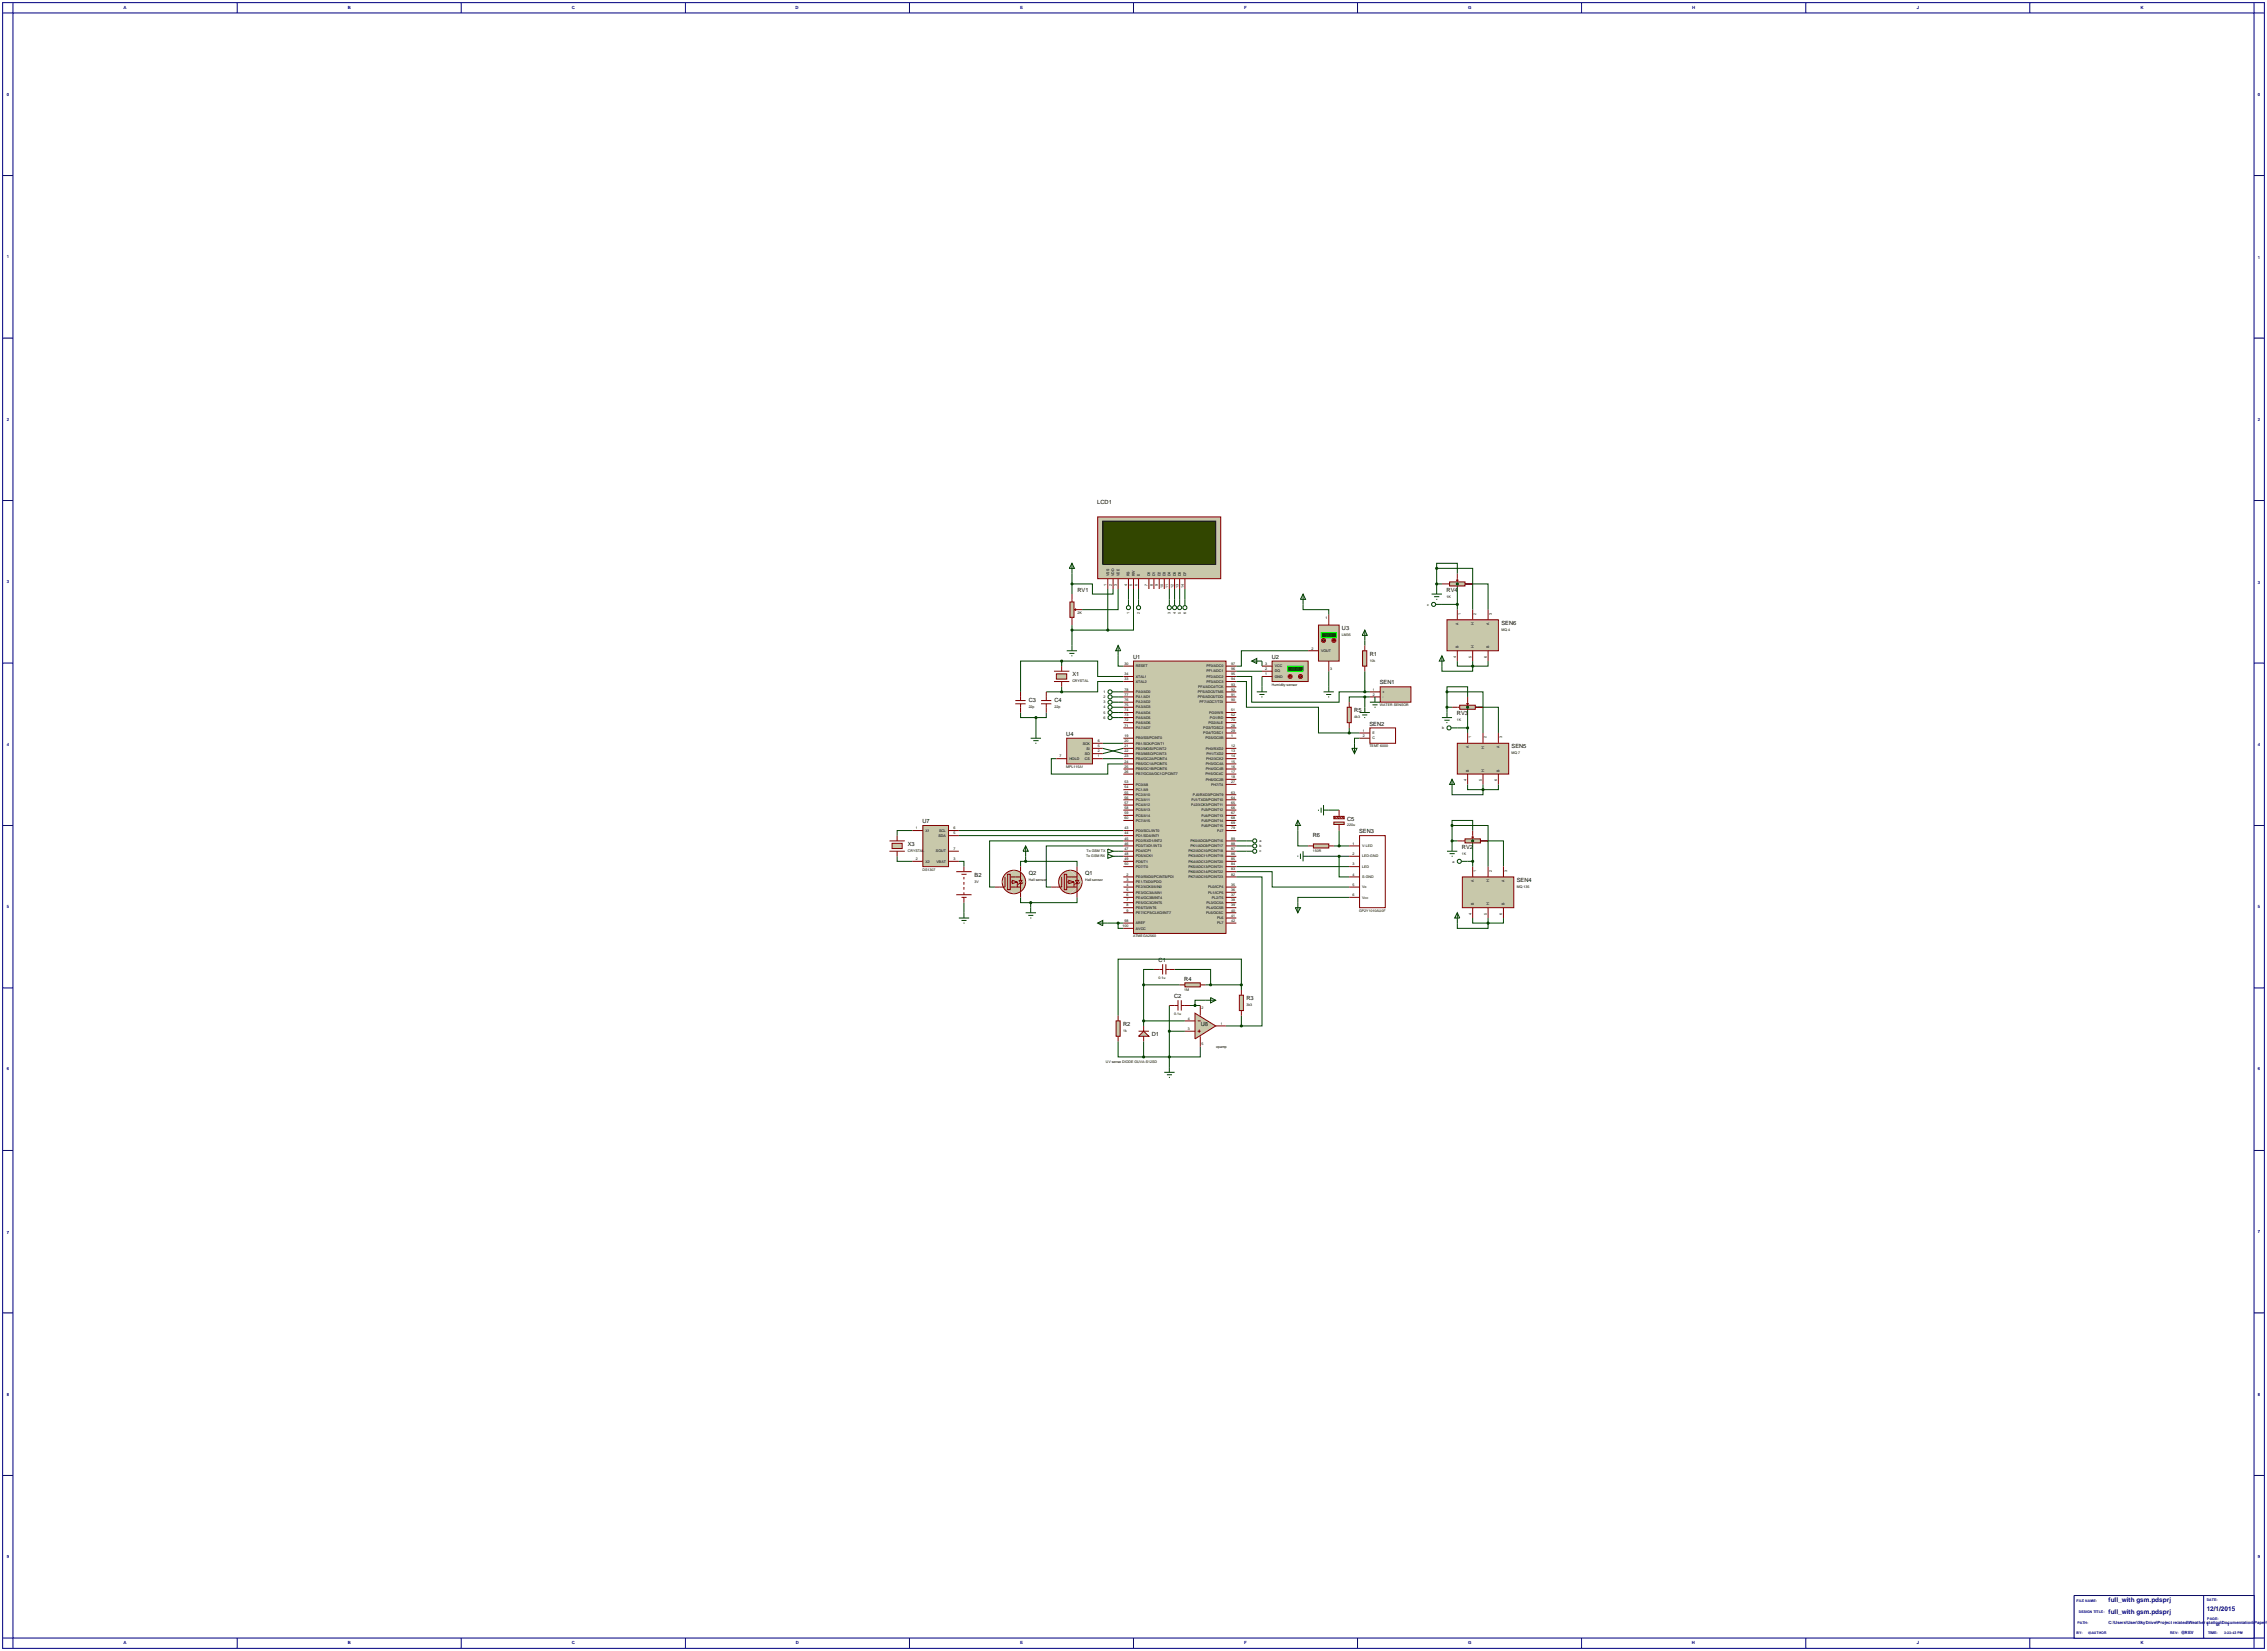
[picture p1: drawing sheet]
<svg xmlns="http://www.w3.org/2000/svg" width="1120mm" height="815mm" viewBox="0 0 1120 815" stroke-linecap="round" stroke-linejoin="round" font-family="sans-serif">
<defs><g id="words">
<g font-size="3.2" fill="#000080">
<text x="1042" y="791">full_with gsm.pdsprj</text>
<text x="1042" y="797">full_with gsm.pdsprj</text>
<text x="1090" y="795">12/1/2015</text>
</g>
<g font-size="2.8">
<text x="542" y="249">LCD1</text>
<text x="532" y="292">RV1</text>
<text x="715" y="292">RV4</text>
<text x="663" y="311">U3</text>
<text x="742" y="309">SEN6</text>
<text x="677" y="324">R1</text>
<text x="560" y="325">U1</text>
<text x="628" y="325">U2</text>
<text x="530" y="334">X1</text>
<text x="682" y="338">SEN1</text>
<text x="508" y="347">C3</text>
<text x="521" y="347">C4</text>
<text x="669" y="352">R5</text>
<text x="720" y="353">RV3</text>
<text x="677" y="358">SEN2</text>
<text x="527" y="363">U4</text>
<text x="747" y="370">SEN5</text>
<text x="456" y="407">U7</text>
<text x="666" y="405">C5</text>
<text x="649" y="413">R6</text>
<text x="672" y="412">SEN3</text>
<text x="449" y="418">X3</text>
<text x="722" y="419">RV2</text>
<text x="482" y="433">B2</text>
<text x="508" y="432">Q2</text>
<text x="536" y="432">Q1</text>
<text x="749" y="436">SEN4</text>
<text x="573" y="475">C1</text>
<text x="585" y="484">R4</text>
<text x="580" y="493">C2</text>
<text x="616" y="494">R3</text>
<text x="555" y="507">R2</text>
<text x="593" y="507">U8</text>
<text x="569" y="512">D1</text>
</g>
<g font-size="2.1" fill="#000080">
<text x="61" y="5">A</text>
<text x="172" y="5">B</text>
<text x="283" y="5">C</text>
<text x="393" y="5">D</text>
<text x="504" y="5">E</text>
<text x="615" y="5">F</text>
<text x="725" y="5">G</text>
<text x="836" y="5">H</text>
<text x="947" y="5">J</text>
<text x="1058" y="5">K</text>
<text x="3" y="47">0</text>
<text x="1116" y="47">0</text>
<text x="3" y="127">1</text>
<text x="1116" y="128">1</text>
<text x="3" y="208">2</text>
<text x="1116" y="208">2</text>
<text x="3" y="288">3</text>
<text x="1116" y="288">3</text>
<text x="3" y="368">4</text>
<text x="1116" y="369">4</text>
<text x="3" y="448">5</text>
<text x="1116" y="448">5</text>
<text x="3" y="529">6</text>
<text x="1116" y="529">6</text>
<text x="3" y="609">7</text>
<text x="1116" y="609">7</text>
<text x="3" y="689">8</text>
<text x="1116" y="689">8</text>
<text x="3" y="769">9</text>
<text x="1116" y="769">9</text>
<text x="1042" y="802">C:\Users\User\SkyDrive\Project related\Weather station\Documentation\Paper\F</text>
<text x="1090" y="803">1</text>
<text x="1095" y="803">of</text>
<text x="1101" y="803">1</text>
<text x="1078" y="807">@REV</text>
<text x="61" y="812">A</text>
<text x="172" y="812">B</text>
<text x="283" y="812">C</text>
<text x="393" y="812">D</text>
<text x="504" y="812">E</text>
<text x="615" y="812">F</text>
<text x="725" y="812">G</text>
<text x="836" y="812">H</text>
<text x="947" y="812">J</text>
<text x="1058" y="812">K</text>
</g>
<g font-size="1.8">
<text x="548" y="285" transform="rotate(-90 548 285)">VSS</text>
<text x="551" y="285" transform="rotate(-90 551 285)">VDD</text>
<text x="553" y="285" transform="rotate(-90 553 285)">VEE</text>
<text x="558" y="285" transform="rotate(-90 558 285)">RS</text>
<text x="561" y="285" transform="rotate(-90 561 285)">RW</text>
<text x="563" y="285" transform="rotate(-90 563 285)">E</text>
<text x="568" y="285" transform="rotate(-90 568 285)">D0</text>
<text x="571" y="285" transform="rotate(-90 571 285)">D1</text>
<text x="573" y="285" transform="rotate(-90 573 285)">D2</text>
<text x="576" y="285" transform="rotate(-90 576 285)">D3</text>
<text x="578" y="285" transform="rotate(-90 578 285)">D4</text>
<text x="581" y="285" transform="rotate(-90 581 285)">D5</text>
<text x="584" y="285" transform="rotate(-90 584 285)">D6</text>
<text x="586" y="285" transform="rotate(-90 586 285)">D7</text>
<text x="547" y="289" transform="rotate(-90 547 289)">1</text>
<text x="549" y="289" transform="rotate(-90 549 289)">2</text>
<text x="552" y="289" transform="rotate(-90 552 289)">3</text>
<text x="557" y="289" transform="rotate(-90 557 289)">4</text>
<text x="559" y="289" transform="rotate(-90 559 289)">5</text>
<text x="562" y="289" transform="rotate(-90 562 289)">6</text>
<text x="567" y="289" transform="rotate(-90 567 289)">7</text>
<text x="570" y="289" transform="rotate(-90 570 289)">8</text>
<text x="572" y="289" transform="rotate(-90 572 289)">9</text>
<text x="575" y="290" transform="rotate(-90 575 290)">10</text>
<text x="577" y="290" transform="rotate(-90 577 290)">11</text>
<text x="580" y="290" transform="rotate(-90 580 290)">12</text>
<text x="582" y="290" transform="rotate(-90 582 290)">13</text>
<text x="585" y="290" transform="rotate(-90 585 290)">14</text>
<text x="705" y="299">c</text>
<text x="715" y="295">1K</text>
<text x="532" y="303">2K</text>
<text x="558" y="303" transform="rotate(-90 558 303)">1</text>
<text x="563" y="303" transform="rotate(-90 563 303)">2</text>
<text x="578" y="303" transform="rotate(-90 578 303)">3</text>
<text x="581" y="303" transform="rotate(-90 581 303)">4</text>
<text x="584" y="303" transform="rotate(-90 584 303)">5</text>
<text x="586" y="303" transform="rotate(-90 586 303)">6</text>
<text x="655" y="305">1</text>
<text x="722" y="304" transform="rotate(-90 722 304)">1</text>
<text x="730" y="304" transform="rotate(-90 730 304)">2</text>
<text x="737" y="304" transform="rotate(-90 737 304)">3</text>
<text x="721" y="309" transform="rotate(-90 721 309)">A</text>
<text x="728" y="309" transform="rotate(-90 728 309)">H</text>
<text x="736" y="309" transform="rotate(-90 736 309)">A</text>
<text x="742" y="312">MQ 4</text>
<text x="663" y="314">LM35</text>
<text x="648" y="321">2</text>
<text x="653" y="322">VOUT</text>
<text x="721" y="320" transform="rotate(-90 721 320)">B</text>
<text x="728" y="320" transform="rotate(-90 728 320)">H</text>
<text x="736" y="320" transform="rotate(-90 736 320)">B</text>
<text x="556" y="328">30</text>
<text x="561" y="330">RESET</text>
<text x="596" y="330">PF0/ADC0</text>
<text x="608" y="328">97</text>
<text x="625" y="328">3</text>
<text x="630" y="330">VCC</text>
<text x="677" y="327">10k</text>
<text x="720" y="325" transform="rotate(-90 720 325)">4</text>
<text x="727" y="325" transform="rotate(-90 727 325)">5</text>
<text x="735" y="325" transform="rotate(-90 735 325)">6</text>
<text x="556" y="336">33</text>
<text x="556" y="333">34</text>
<text x="561" y="335">XTAL1</text>
<text x="596" y="335">PF2/ADC2</text>
<text x="596" y="332">PF1/ADC1</text>
<text x="608" y="336">94</text>
<text x="608" y="333">95</text>
<text x="608" y="331">96</text>
<text x="625" y="331">2</text>
<text x="625" y="333">1</text>
<text x="630" y="332">DQ</text>
<text x="630" y="335">GND</text>
<text x="657" y="331">3</text>
<text x="530" y="337">CRYSTAL</text>
<text x="556" y="341">78</text>
<text x="561" y="337">XTAL2</text>
<text x="592" y="340">PF4/ADC4/TCK</text>
<text x="596" y="337">PF3/ADC3</text>
<text x="608" y="341">92</text>
<text x="608" y="339">93</text>
<text x="628" y="339">Humidity sensor</text>
<text x="678" y="341">1</text>
<text x="545" y="342">1</text>
<text x="545" y="345">2</text>
<text x="545" y="347">3</text>
<text x="556" y="346">76</text>
<text x="556" y="344">77</text>
<text x="561" y="347">PA2/AD2</text>
<text x="561" y="345">PA1/AD1</text>
<text x="561" y="342">PA0/AD0</text>
<text x="592" y="345">PF6/ADC6/TDO</text>
<text x="592" y="342">PF5/ADC5/TMS</text>
<text x="593" y="347">PF7/ADC7/TDI</text>
<text x="608" y="346">90</text>
<text x="608" y="344">91</text>
<text x="678" y="344">2</text>
<text x="683" y="342">+</text>
<text x="508" y="350">22p</text>
<text x="521" y="350">22p</text>
<text x="545" y="350">4</text>
<text x="545" y="352">5</text>
<text x="556" y="354">73</text>
<text x="556" y="351">74</text>
<text x="556" y="349">75</text>
<text x="561" y="352">PA4/AD4</text>
<text x="561" y="350">PA3/AD3</text>
<text x="598" y="352">PG0/WR</text>
<text x="608" y="351">51</text>
<text x="608" y="354">52</text>
<text x="682" y="349">WATER SENSOR</text>
<text x="545" y="355">6</text>
<text x="556" y="359">71</text>
<text x="556" y="356">72</text>
<text x="561" y="357">PA6/AD6</text>
<text x="561" y="355">PA5/AD5</text>
<text x="597" y="357">PG2/ALE</text>
<text x="598" y="355">PG1/RD</text>
<text x="608" y="359">28</text>
<text x="608" y="356">70</text>
<text x="669" y="355">4k3</text>
<text x="720" y="356">1K</text>
<text x="556" y="364">19</text>
<text x="561" y="365">PB0/SS/PCINT0</text>
<text x="561" y="360">PA7/AD7</text>
<text x="595" y="360">PG3/TOSC2</text>
<text x="595" y="363">PG4/TOSC1</text>
<text x="596" y="365">PG5/OC0B</text>
<text x="608" y="364">1</text>
<text x="608" y="361">29</text>
<text x="673" y="364">2</text>
<text x="673" y="361">1</text>
<text x="678" y="365">C</text>
<text x="678" y="363">E</text>
<text x="713" y="360">b</text>
<text x="727" y="365" transform="rotate(-90 727 365)">1</text>
<text x="735" y="365" transform="rotate(-90 735 365)">2</text>
<text x="742" y="365" transform="rotate(-90 742 365)">3</text>
<text x="535" y="368">SCK</text>
<text x="537" y="370">SI</text>
<text x="542" y="366">6</text>
<text x="542" y="369">5</text>
<text x="542" y="372">2</text>
<text x="556" y="366">20</text>
<text x="556" y="369">21</text>
<text x="556" y="372">22</text>
<text x="561" y="368">PB1/SCK/PCINT1</text>
<text x="561" y="370">PB2/MOSI/PCINT2</text>
<text x="596" y="370">PH0/RXD2</text>
<text x="608" y="369">12</text>
<text x="608" y="372">13</text>
<text x="677" y="369">TEMT 6000</text>
<text x="726" y="370" transform="rotate(-90 726 370)">A</text>
<text x="733" y="370" transform="rotate(-90 733 370)">H</text>
<text x="741" y="370" transform="rotate(-90 741 370)">A</text>
<text x="524" y="374">7</text>
<text x="528" y="375">HOLD</text>
<text x="536" y="373">SO</text>
<text x="536" y="375">CS</text>
<text x="542" y="374">1</text>
<text x="556" y="374">23</text>
<text x="556" y="377">24</text>
<text x="561" y="373">PB3/MISO/PCINT3</text>
<text x="561" y="375">PB4/OC2A/PCINT4</text>
<text x="561" y="378">PB5/OC1A/PCINT5</text>
<text x="596" y="378">PH3/OC4A</text>
<text x="596" y="375">PH2/XCK2</text>
<text x="596" y="373">PH1/TXD2</text>
<text x="608" y="374">14</text>
<text x="608" y="377">15</text>
<text x="747" y="372">MQ 7</text>
<text x="527" y="379">MPL115A1</text>
<text x="556" y="379">25</text>
<text x="556" y="382">26</text>
<text x="561" y="380">PB6/OC1B/PCINT6</text>
<text x="561" y="383">PB7/OC0A/OC1C/PCINT7</text>
<text x="596" y="383">PH5/OC4C</text>
<text x="596" y="380">PH4/OC4B</text>
<text x="608" y="379">16</text>
<text x="608" y="382">17</text>
<text x="726" y="381" transform="rotate(-90 726 381)">B</text>
<text x="733" y="381" transform="rotate(-90 733 381)">H</text>
<text x="741" y="381" transform="rotate(-90 741 381)">B</text>
<text x="556" y="387">53</text>
<text x="556" y="389">54</text>
<text x="561" y="388">PC0/A8</text>
<text x="596" y="385">PH6/OC2B</text>
<text x="598" y="388">PH7/T4</text>
<text x="608" y="384">18</text>
<text x="608" y="387">27</text>
<text x="725" y="386" transform="rotate(-90 725 386)">4</text>
<text x="732" y="386" transform="rotate(-90 732 386)">5</text>
<text x="740" y="386" transform="rotate(-90 740 386)">6</text>
<text x="556" y="392">55</text>
<text x="556" y="394">56</text>
<text x="561" y="391">PC1/A9</text>
<text x="561" y="393">PC2/A10</text>
<text x="561" y="396">PC3/A11</text>
<text x="589" y="396">PJ1/TXD3/PCINT10</text>
<text x="590" y="393">PJ0/RXD3/PCINT9</text>
<text x="608" y="392">63</text>
<text x="608" y="394">64</text>
<text x="556" y="397">57</text>
<text x="556" y="399">58</text>
<text x="561" y="398">PC4/A12</text>
<text x="561" y="401">PC5/A13</text>
<text x="589" y="398">PJ2/XCK3/PCINT11</text>
<text x="594" y="401">PJ3/PCINT12</text>
<text x="608" y="397">65</text>
<text x="608" y="399">66</text>
<text x="556" y="402">59</text>
<text x="556" y="405">60</text>
<text x="561" y="403">PC6/A14</text>
<text x="561" y="406">PC7/A15</text>
<text x="594" y="403">PJ4/PCINT13</text>
<text x="594" y="406">PJ5/PCINT14</text>
<text x="608" y="402">67</text>
<text x="608" y="405">68</text>
<text x="608" y="407">69</text>
<text x="452" y="410">1</text>
<text x="457" y="411">X1</text>
<text x="464" y="413">SDA</text>
<text x="464" y="411">SCL</text>
<text x="471" y="410">6</text>
<text x="471" y="412">5</text>
<text x="556" y="410">43</text>
<text x="556" y="412">44</text>
<text x="561" y="411">PD0/SCL/INT0</text>
<text x="561" y="413">PD1/SDA/INT1</text>
<text x="594" y="408">PJ6/PCINT15</text>
<text x="601" y="411">PJ7</text>
<text x="608" y="410">79</text>
<text x="666" y="408">220u</text>
<text x="471" y="420">7</text>
<text x="556" y="415">45</text>
<text x="556" y="417">46</text>
<text x="556" y="420">47</text>
<text x="561" y="416">PD2/RXD1/INT2</text>
<text x="561" y="418">PD3/TXD1/INT3</text>
<text x="588" y="418">PK1/ADC9/PCINT17</text>
<text x="588" y="416">PK0/ADC8/PCINT16</text>
<text x="608" y="420">87</text>
<text x="608" y="417">88</text>
<text x="608" y="415">89</text>
<text x="622" y="416">a</text>
<text x="622" y="418">b</text>
<text x="668" y="417">1</text>
<text x="673" y="418">V-LED</text>
<text x="449" y="421">CRYSTAL</text>
<text x="452" y="425">2</text>
<text x="457" y="426">X2</text>
<text x="463" y="421">SOUT</text>
<text x="463" y="426">VBAT</text>
<text x="471" y="425">3</text>
<text x="537" y="423">To GSM RX</text>
<text x="537" y="421">To GSM TX</text>
<text x="556" y="422">48</text>
<text x="556" y="425">49</text>
<text x="561" y="421">PD4/ICP1</text>
<text x="561" y="423">PD5/XCK1</text>
<text x="561" y="426">PD6/T1</text>
<text x="587" y="426">PK4/ADC12/PCINT20</text>
<text x="587" y="423">PK3/ADC11/PCINT19</text>
<text x="587" y="421">PK2/ADC10/PCINT18</text>
<text x="608" y="425">85</text>
<text x="608" y="422">86</text>
<text x="622" y="421">c</text>
<text x="649" y="421">150R</text>
<text x="668" y="422">2</text>
<text x="673" y="423">LED-GND</text>
<text x="718" y="426">a</text>
<text x="722" y="422">1K</text>
<text x="456" y="430">DS1307</text>
<text x="556" y="427">50</text>
<text x="561" y="429">PD7/T0</text>
<text x="587" y="431">PK6/ADC14/PCINT22</text>
<text x="587" y="429">PK5/ADC13/PCINT21</text>
<text x="608" y="430">83</text>
<text x="608" y="427">84</text>
<text x="668" y="427">3</text>
<text x="673" y="429">LED</text>
<text x="730" y="430" transform="rotate(-90 730 430)">1</text>
<text x="737" y="430" transform="rotate(-90 737 430)">2</text>
<text x="745" y="430" transform="rotate(-90 745 430)">3</text>
<text x="482" y="436">3V</text>
<text x="508" y="435">Hall sensor</text>
<text x="536" y="435">Hall sensor</text>
<text x="557" y="432">2</text>
<text x="557" y="435">3</text>
<text x="557" y="437">4</text>
<text x="561" y="434">PE0/RXD0/PCINT8/PDI</text>
<text x="561" y="436">PE1/TXD0/PDO</text>
<text x="587" y="434">PK7/ADC15/PCINT23</text>
<text x="608" y="437">35</text>
<text x="608" y="432">82</text>
<text x="668" y="432">4</text>
<text x="668" y="437">5</text>
<text x="673" y="434">S-GND</text>
<text x="728" y="435" transform="rotate(-90 728 435)">A</text>
<text x="736" y="436" transform="rotate(-90 736 436)">H</text>
<text x="744" y="435" transform="rotate(-90 744 435)">A</text>
<text x="557" y="440">5</text>
<text x="557" y="443">6</text>
<text x="561" y="439">PE2/XCK0/AIN0</text>
<text x="561" y="441">PE3/OC3A/AIN1</text>
<text x="561" y="444">PE4/OC3B/INT4</text>
<text x="597" y="439">PL0/ICP4</text>
<text x="597" y="441">PL1/ICP5</text>
<text x="599" y="444">PL2/T5</text>
<text x="608" y="440">36</text>
<text x="608" y="443">37</text>
<text x="668" y="443">6</text>
<text x="673" y="439">Vo</text>
<text x="673" y="444">Vcc</text>
<text x="749" y="438">MQ 135</text>
<text x="557" y="445">7</text>
<text x="557" y="448">8</text>
<text x="561" y="446">PE5/OC3C/INT5</text>
<text x="561" y="449">PE6/T3/INT6</text>
<text x="596" y="446">PL3/OC5A</text>
<text x="596" y="449">PL4/OC5B</text>
<text x="608" y="445">38</text>
<text x="608" y="448">39</text>
<text x="728" y="447" transform="rotate(-90 728 447)">B</text>
<text x="736" y="447" transform="rotate(-90 736 447)">H</text>
<text x="744" y="447" transform="rotate(-90 744 447)">B</text>
<text x="556" y="455">98</text>
<text x="557" y="450">9</text>
<text x="561" y="451">PE7/ICP3/CLKO/INT7</text>
<text x="596" y="451">PL5/OC5C</text>
<text x="601" y="454">PL6</text>
<text x="608" y="450">40</text>
<text x="608" y="453">41</text>
<text x="608" y="455">42</text>
<text x="672" y="450">GP2Y1010AU0F</text>
<text x="727" y="452" transform="rotate(-90 727 452)">4</text>
<text x="735" y="452" transform="rotate(-90 735 452)">5</text>
<text x="742" y="452" transform="rotate(-90 742 452)">6</text>
<text x="555" y="458">100</text>
<text x="561" y="456">AREF</text>
<text x="561" y="459">AVCC</text>
<text x="601" y="456">PL7</text>
<text x="560" y="463">ATMEGA2560</text>
<text x="573" y="483">0.1u</text>
<text x="585" y="489">1M</text>
<text x="616" y="497">3k3</text>
<text x="580" y="501">0.1u</text>
<text x="587" y="504">4</text>
<text x="594" y="498">2</text>
<text x="555" y="510">1k</text>
<text x="587" y="509">3</text>
<text x="603" y="506">1</text>
<text x="594" y="516">5</text>
<text x="601" y="518">opamp</text>
<text x="546" y="525">UV sense DIODE GUVA-S12SD</text>
</g>
<g font-size="1.8" fill="#0f0">
<text x="655" y="314">27.0</text>
<text x="638" y="331">51.0</text>
</g>
<g font-size="1.8" fill="#000080">
<text x="1026" y="791">FILE NAME:</text>
<text x="1090" y="791">DATE:</text>
<text x="1027" y="797">DESIGN TITLE:</text>
<text x="1027" y="802">PATH:</text>
<text x="1091" y="800">PAGE:</text>
<text x="1026" y="807">BY:</text>
<text x="1032" y="807">@AUTHOR</text>
<text x="1072" y="807">REV:</text>
<text x="1091" y="807">TIME:</text>
<text x="1099" y="807">3:23:43 PM</text>
</g>
</g></defs>
<path d="M1 1h1118v813h-1118zM6 6h1108v803h-1108z" fill="none" stroke="#000080" stroke-width=".5"/>
<path d="M1025 788h89v21h-89z" fill="#fff" stroke="#000080" stroke-width=".49"/>
<path d="M1089 788v21" fill="none" stroke="#000080" stroke-width=".49"/>
<g fill="none" stroke="#000080" stroke-width=".5">
<path d="M6 1v5h-5M117 1v5M228 1v5M339 1v5M449 1v5M560 1v5M671 1v5M782 1v5M892 1v5M1003 1v5M1114 1v5h5M1 87h5"/>
<path d="M1114 87h5M1 167h5M1114 167h5M1 247h5M1114 247h5M1 327h5M1114 327h5M1 408h5M1114 408h5M1 488h5M1114 488h5M1 568h5"/>
<path d="M1114 568h5M1 648h5M1114 648h5M1 729h5M1114 729h5M1 809h5v5M117 809v5M228 809v5M339 809v5M449 809v5M560 809v5M671 809v5"/>
<path d="M782 809v5M892 809v5M1003 809v5M1119 809h-5v5"/>
</g>
<g fill="none" stroke="#004000" stroke-width=".49">
<path d="M530 288h10v5h10v-2M530 283v10M547 291v20M553 291v10h-18M558 291v5M560 291v20h-13M563 291v5M578 291v5M580 291v5M583 291v5M586 291v5M644 299v2h13v3"/>
<path d="M710 281v-3h10v5M710 281h18v20M710 288h3M710 281v10M713 299h7M720 288h15v13M720 288h8M720 288v13M530 309v10M530 311h17M674 316v3M525 327h17v7h13"/>
<path d="M525 327h-21v15M525 327v2M525 339v3M553 324v5h2M555 337h-13v5h-17M611 334h7v13h44v-5h12M611 337h5v12h36v13h15M611 332h13M624 327v2M624 334v5M646 321h-33v8h-2M657 332v7"/>
<path d="M674 332v10M713 329v3h15v-3M720 327v2h8M728 327v2M735 327v2h-7M504 352v2h8M512 354v8M517 352v2h-5M517 342h8M553 342h2M553 344h2M553 349h2"/>
<path d="M553 354h2M553 352h2M553 347h2M667 360v2M674 344h-7v3M674 342h3M674 344v5M674 344h3M715 342v-3h10v5M715 342h18v20M715 349h2M715 342v10"/>
<path d="M720 360h5M725 349h15v13M725 349h8M725 349v13M522 375h-3v7h28v-5h8M545 367h10M545 370l10 2M545 375h10M555 370l-10 2M667 362h5M672 365h-3v2M717 390v2h16v-2"/>
<path d="M725 387v3h8M733 387v3M740 387v3h-7M451 410h-8v3M474 410h81M474 413h81M555 415h-66v23h3M555 418h-38v20h2M611 418h5M611 415h5M641 410v8h5M657 400h5"/>
<path d="M659 418h8M662 410v8M717 408v-3h11v5M717 408h18v20M717 415h3M717 408v10M728 415h15v13M728 415h7M728 415v13M443 423v2h8M474 425h2v3M507 425h-3v3"/>
<path d="M507 425h25v3M507 423v2M553 420h2M553 423h2M611 431h18v7h38M611 433h13v74h-11M611 420h5M611 428h56M646 423h21M662 423v10h5M725 425h3M476 446v5"/>
<path d="M504 443v3h5M509 446v2M532 443v3h-23M547 456h8M553 456v3h2M667 443h-26v3M720 456v3h15v-3M728 453v3h7M735 453v3M743 453v3h-8M570 479h-5v7M580 479h18v7"/>
<path d="M565 486v21M565 486h18M578 497v30M588 497h5M596 494h-6v3M596 486h17M613 486v-12h-60v28M613 486v3M553 514v8h12M565 514v8M565 504h21M578 509h8"/>
<path d="M593 517v5h-28M606 507h7M613 502v5"/>
</g>
<path d="M560 327h46v134h-46z" fill="#c8c8aa" stroke="#800000" stroke-width=".49"/>
<g fill="none" stroke="#800000" stroke-width=".49">
<path d="M555 329h5M555 337h5M555 334h5M606 329h5M606 337h5M606 334h5M606 339h5M606 332h5M555 360h5M555 352h5M555 354h5M555 357h5"/>
<path d="M555 349h5M555 347h5M555 344h5M555 342h5M606 360h5M606 352h5M606 354h5M606 357h5M606 347h5M606 344h5M606 342h5M555 365h5"/>
<path d="M555 370h5M555 372h5M555 375h5M555 377h5M555 380h5M555 367h5M606 365h5M606 370h5M606 372h5M606 375h5M606 377h5M606 380h5"/>
<path d="M606 362h5M555 382h5M555 387h5M555 390h5M555 392h5M555 395h5M555 398h5M606 382h5M606 385h5M606 387h5M606 392h5M606 395h5"/>
<path d="M606 398h5M555 410h5M555 413h5M555 415h5M555 418h5M555 400h5M555 403h5M555 405h5M606 410h5M606 415h5M606 418h5M606 400h5"/>
<path d="M606 403h5M606 405h5M606 408h5M555 433h5M555 436h5M555 438h5M555 420h5M555 423h5M555 425h5M555 428h5M606 433h5M606 438h5"/>
<path d="M606 420h5M606 423h5M606 425h5M606 428h5M606 431h5M555 441h5M555 443h5M555 446h5M555 448h5M555 451h5M555 456h5M555 459h5"/>
<path d="M606 441h5M606 443h5M606 446h5M606 448h5M606 451h5M606 453h5M606 456h5"/>
</g>
<path d="M456 408h13v20h-13z" fill="#c8c8aa" stroke="#800000" stroke-width=".49"/>
<path d="M440 415h7M451 410h5M469 410h5M469 413h5M440 420h7M451 425h5M469 425h5M469 420h5" fill="none" stroke="#800000" stroke-width=".49"/>
<path d="M441 417h5v2h-5z" fill="#c8c8aa" stroke="#800000" stroke-width=".49"/>
<g fill="none" stroke="#800000" stroke-width=".49">
<path d="M521 332h7M521 337h7M443 413v2M443 420v3M472 431h8M475 432h3M476 428v3M476 433v1M476 436v1M476 438v1M472 442h8M475 443h3"/>
<path d="M476 441v1M476 443v3"/>
</g>
<path d="M474 453h5M475 455h3M476 456h1M476 451v2" fill="none" stroke="#004000" stroke-width=".49"/>
<path d="M522 333h5v2h-5z" fill="#c8c8aa" stroke="#800000" stroke-width=".49"/>
<path d="M525 329v3M525 337v2M502 348h5M502 346h5M504 342v4M504 348v4M514 348h5M514 346h5M517 342v4M517 348v4" fill="none" stroke="#800000" stroke-width=".49"/>
<path d="M524 341h1zM525 341v1zM524 342h1z" fill="#004000" stroke="#004000" stroke-width=".49"/>
<path d="M524 342l1-1v1z" fill="#004000"/>
<path d="M524 326v1zM525 326v1zM524 327h1z" fill="#004000" stroke="#004000" stroke-width=".49"/>
<path d="M525 326v1h-1z" fill="#004000"/>
<path d="M509 365h5M511 366h2M512 367h.1M512 362v3" fill="none" stroke="#004000" stroke-width=".49"/>
<path d="M511 354h1zM512 354v1zM511 354l1 1z" fill="#004000" stroke="#004000" stroke-width=".49"/>
<path d="M511 354h1v1z" fill="#004000"/>
<path d="M553 319l1 2h-3zM553 319v5M547 419l3 1-3 1zM547 422l3 1-3 1zM550 420h3M550 423h3" fill="none" stroke="#004000" stroke-width=".49"/>
<g fill="#c8c8aa" stroke="#800000" stroke-width=".49">
<path d="M528 435l3 1h-3z"/>
<path d="M526 432h1v7h-1z"/>
<path d="M525 432l2-2h2l-6 6v-2zM529 430a6 6 0 0 1 6 6zM535 436a6 6 0 0 1-6 5zM523 436l6 5a6 6 0 0 1-6-5z"/>
</g>
<path d="M523 436l6-6 6 6-6 5z" fill="#c8c8aa"/>
<path d="M525 433v5h-3M527 438h5M527 433h5M527 436h1M531 436v2" fill="none" stroke="#800000" stroke-width=".49"/>
<path d="M531 435h2l-1 1z" fill="#c8c8aa" stroke="#800000" stroke-width=".49"/>
<path d="M519 438h3M532 428v3M532 431v4M532 436v7M533 436l-2 1" fill="none" stroke="#800000" stroke-width=".49"/>
<g fill="#c8c8aa" stroke="#800000" stroke-width=".49">
<path d="M500 435l3 1h-3z"/>
<path d="M498 432h1v7h-1z"/>
<path d="M497 432l2-2h2l-6 6v-2zM501 430a6 6 0 0 1 6 6zM507 436a6 6 0 0 1-6 5zM495 436l6 5a6 6 0 0 1-6-5z"/>
</g>
<path d="M501 430l6 6-6 5-6-5z" fill="#c8c8aa"/>
<path d="M497 433v5h-3M499 438h5M499 433h5M499 436h1M503 436v2" fill="none" stroke="#800000" stroke-width=".49"/>
<path d="M503 435h2l-1 1z" fill="#c8c8aa" stroke="#800000" stroke-width=".49"/>
<path d="M492 438h2M504 428v3M504 431v4M504 436v7M505 436l-2 1" fill="none" stroke="#800000" stroke-width=".49"/>
<path d="M507 451h5M508 452h3M509 453h1M509 448v3" fill="none" stroke="#004000" stroke-width=".49"/>
<path d="M509 446v-1zM509 445l1 1zM510 446h-1z" fill="#004000" stroke="#004000" stroke-width=".49"/>
<path d="M509 446v-1l1 1h-1z" fill="#004000"/>
<path d="M507 418l1 2h-3zM507 418v5" fill="none" stroke="#004000" stroke-width=".49"/>
<path d="M506 425h1zM507 425v1zM506 425l1 1z" fill="#004000" stroke="#004000" stroke-width=".49"/>
<path d="M506 425h1v1z" fill="#004000"/>
<path d="M652 309h10v18h-10z" fill="#c8c8aa" stroke="#800000" stroke-width=".49"/>
<path d="M653 312h7v3h-7z" fill="#004000" stroke="#0f0" stroke-width=".49"/>
<path d="M657 304v5M646 321h6M657 327v5" fill="none" stroke="#800000" stroke-width=".49"/>
<path d="M653 316l1-1-1 1zM654 315l1 1zM655 316l-1 1zM653 316l1 1z" fill="#400000" stroke="#f00" stroke-width=".49"/>
<path d="M653 316l1-1 1 1-1 1z" fill="#400000"/>
<path d="M654 316h.1M654 316v1" fill="none" stroke="#f00" stroke-width=".49"/>
<path d="M658 316l1-1-1 1zM659 315l1 1zM659 317l1-1zM658 316l1 1z" fill="#400000" stroke="#f00" stroke-width=".49"/>
<path d="M658 316l1-1 1 1-1 1z" fill="#400000"/>
<path d="M659 317h.1M659 316v1" fill="none" stroke="#f00" stroke-width=".49"/>
<path d="M644 293l1 3h-2zM644 293v6M618 327l3-2v3zM618 327h6M624 339v3M657 339v3M621 342h5M622 343h3M623 344h1M654 342h5M655 343h3M656 344h1" fill="none" stroke="#004000" stroke-width=".49"/>
<path d="M629 327h17v10h-17z" fill="#c8c8aa" stroke="#800000" stroke-width=".49"/>
<path d="M636 329h8v3h-8z" fill="#004000" stroke="#0f0" stroke-width=".49"/>
<path d="M624 332h5M624 329h5M624 334h5" fill="none" stroke="#800000" stroke-width=".49"/>
<path d="M642 333h1l-1 1zM643 333l1 1zM643 335l1-1zM642 334l1 1z" fill="#400000" stroke="#f00" stroke-width=".49"/>
<path d="M643 333l1 1-1 1-1-1z" fill="#400000"/>
<path d="M643 334h-1M643 334h.1M643 334v1" fill="none" stroke="#f00" stroke-width=".49"/>
<path d="M637 333h1l-2 1zM638 333v1zM638 334v1zM636 334l2 1z" fill="#400000" stroke="#f00" stroke-width=".49"/>
<path d="M636 334l2-1v1v1z" fill="#400000"/>
<path d="M637 334l1 1M638 334v1" fill="none" stroke="#f00" stroke-width=".49"/>
<path d="M527 365h13v12h-13z" fill="#c8c8aa" stroke="#800000" stroke-width=".49"/>
<path d="M522 375h5M540 367h5M540 370h5M540 372h5M540 375h5" fill="none" stroke="#800000" stroke-width=".49"/>
<path d="M542 255h61v31h-61z" fill="#c8c8aa" stroke="#800000" stroke-width=".49"/>
<path d="M545 257h56v22h-56z" fill="#324600" stroke="#000" stroke-width=".49"/>
<g fill="none" stroke="#800000" stroke-width=".49">
<path d="M547 286v5M550 286v5M553 286v5M558 286v5M560 286v5M563 286v5M568 286v5M570 286v5M573 286v5M575 286v5M578 286v5M580 286v5"/>
<path d="M583 286v5M586 286v5"/>
</g>
<path d="M530 278l1 3h-3zM530 278v5M530 319v2M527 321h5M528 323h3M529 324h1" fill="none" stroke="#004000" stroke-width=".49"/>
<path d="M529 297h2v8h-2z" fill="#c8c8aa" stroke="#800000" stroke-width=".49"/>
<path d="M530 293v4M530 305v4M531 301l1 1M531 301h4M532 301h-1" fill="none" stroke="#800000" stroke-width=".49"/>
<path d="M530 311v1zM529 311l1 1z" fill="#004000" stroke="#004000" stroke-width=".49"/>
<path d="M529 311h1v1z" fill="#004000"/>
<path d="M530 288v1zM529 288l1 1z" fill="#004000" stroke="#004000" stroke-width=".49"/>
<path d="M529 288h1v1z" fill="#004000"/>
<path d="M547 311h1zM547 312l1-1zM547 311v1z" fill="#004000" stroke="#004000" stroke-width=".49"/>
<path d="M547 311h1l-1 1v-1z" fill="#004000"/>
<path d="M542 456l3-1v2zM542 456h5" fill="none" stroke="#004000" stroke-width=".49"/>
<path d="M552 456l1-1zM553 455v1zM552 456h1z" fill="#004000" stroke="#004000" stroke-width=".49"/>
<path d="M552 456l1-1v1z" fill="#004000"/>
<path d="M682 339h15v8h-15z" fill="#c8c8aa" stroke="#800000" stroke-width=".49"/>
<path d="M677 342h5M677 344h5" fill="none" stroke="#800000" stroke-width=".49"/>
<path d="M673 321h2v8h-2z" fill="#c8c8aa" stroke="#800000" stroke-width=".49"/>
<path d="M674 319v2M674 329v3" fill="none" stroke="#800000" stroke-width=".49"/>
<path d="M674 311l2 3h-3zM674 311v5M672 352h5M673 353h3M674 354h1M674 349v3" fill="none" stroke="#004000" stroke-width=".49"/>
<path d="M674 341l1 1zM675 342h-1z" fill="#004000" stroke="#004000" stroke-width=".49"/>
<path d="M674 342v-1l1 1h-1z" fill="#004000"/>
<path d="M590 500l11 7-11 6z" fill="#c8c8aa" stroke="#800000" stroke-width=".49"/>
<path d="M593 497v5M586 504h4M586 509h4M592 504h1M592 509h1M593 508v2M593 512v5M601 507h5" fill="none" stroke="#800000" stroke-width=".49"/>
<path d="M565 509l3 3h-5z" fill="#c8c8aa" stroke="#800000" stroke-width=".49"/>
<path d="M563 509h5M565 507v2M565 512v2" fill="none" stroke="#800000" stroke-width=".49"/>
<path d="M575 530h5M577 531h2M578 532h.1M578 527v3" fill="none" stroke="#004000" stroke-width=".49"/>
<path d="M578 522h-1zM577 522h1z" fill="#004000" stroke="#004000" stroke-width=".49"/>
<path d="M578 522h-1z" fill="#004000"/>
<path d="M551 504h2v8h-2z" fill="#c8c8aa" stroke="#800000" stroke-width=".49"/>
<path d="M553 502v2M553 512v2" fill="none" stroke="#800000" stroke-width=".49"/>
<path d="M565 522h1zM565 522h1z" fill="#004000" stroke="#004000" stroke-width=".49"/>
<path d="M565 522h1h-1z" fill="#004000"/>
<path d="M612 492h2v7h-2z" fill="#c8c8aa" stroke="#800000" stroke-width=".49"/>
<path d="M613 489v2M613 499v3" fill="none" stroke="#800000" stroke-width=".49"/>
<path d="M586 485h7v2h-7z" fill="#c8c8aa" stroke="#800000" stroke-width=".49"/>
<path d="M583 486h3M593 486h3" fill="none" stroke="#800000" stroke-width=".49"/>
<path d="M565 504h1zM566 504l-1 1zM565 504v1z" fill="#004000" stroke="#004000" stroke-width=".49"/>
<path d="M565 504h1l-1 1z" fill="#004000"/>
<path d="M613 486h1zM614 486l-1 1zM613 486v1z" fill="#004000" stroke="#004000" stroke-width=".49"/>
<path d="M613 486h1l-1 1z" fill="#004000"/>
<path d="M570 479h5M575 476v5M576 476v5M576 479h4" fill="none" stroke="#800000" stroke-width=".49"/>
<path d="M565 486h1zM565 487l1-1zM565 486v1z" fill="#004000" stroke="#004000" stroke-width=".49"/>
<path d="M565 486h1l-1 1v-1z" fill="#004000"/>
<path d="M598 486h1zM599 486l-1 1zM598 486v1z" fill="#004000" stroke="#004000" stroke-width=".49"/>
<path d="M598 486h1l-1 1v-1z" fill="#004000"/>
<path d="M578 497h4M582 494v5M584 494v5M584 497h4" fill="none" stroke="#800000" stroke-width=".49"/>
<path d="M578 509h-1zM578 510v-1zM577 509l1 1z" fill="#004000" stroke="#004000" stroke-width=".49"/>
<path d="M577 509h1v1z" fill="#004000"/>
<path d="M596 494h5M598 493l3 1-3 1z" fill="none" stroke="#004000" stroke-width=".49"/>
<path d="M590 496v1zM590 496l1 1zM590 497h1z" fill="#004000" stroke="#004000" stroke-width=".49"/>
<path d="M590 497v-1l1 1h-1z" fill="#004000"/>
<path d="M613 506l1 1zM614 507h-1z" fill="#004000" stroke="#004000" stroke-width=".49"/>
<path d="M613 507v-1l1 1h-1z" fill="#004000"/>
<path d="M677 347h5M678 348h3M679 349h1M679 344v3M668 370h3l-2 2zM669 367v5" fill="none" stroke="#004000" stroke-width=".49"/>
<path d="M677 360h13v7h-13zM672 365h5M672 362h5" fill="none" stroke="#800000" stroke-width=".49"/>
<path d="M666 349h2v8h-2z" fill="#c8c8aa" stroke="#800000" stroke-width=".49"/>
<path d="M667 347v2M667 357v3" fill="none" stroke="#800000" stroke-width=".49"/>
<path d="M667 361v1zM667 363v-1zM666 362l1 1z" fill="#004000" stroke="#004000" stroke-width=".49"/>
<path d="M667 361v1v1l-1-1z" fill="#004000"/>
<path d="M674 344h1zM675 344l-1 1zM674 344v1z" fill="#004000" stroke="#004000" stroke-width=".49"/>
<path d="M674 344h1l-1 1z" fill="#004000"/>
<path d="M641 405l2 3h-3zM641 405v5M641 423h.1M643 422v2M644 423h2M644 420v5M640 448h3l-2 3zM641 446v5" fill="none" stroke="#004000" stroke-width=".49"/>
<path d="M667 418h5M672 413h12v35h-12zM667 423h5M667 428h5M667 433h5M667 438h5M667 443h5" fill="none" stroke="#800000" stroke-width=".49"/>
<path d="M649 417h8v2h-8z" fill="#c8c8aa" stroke="#800000" stroke-width=".49"/>
<path d="M646 418h3M657 418h2" fill="none" stroke="#800000" stroke-width=".49"/>
<path d="M661 422v1zM662 422v1zM661 423h1z" fill="#004000" stroke="#004000" stroke-width=".49"/>
<path d="M662 422v1h-1z" fill="#004000"/>
<g fill="#c8c8aa" stroke="#800000" stroke-width=".49">
<path d="M659 406h5v1h-5z"/>
<path d="M659 403h5v1h-5z"/>
</g>
<path d="M659 403l1 1M660 403l2 1M662 400v3l1 1M662 407v3M663 403l1 1" fill="none" stroke="#800000" stroke-width=".49"/>
<path d="M661 418l1-1zM662 417v1zM661 418h1z" fill="#004000" stroke="#004000" stroke-width=".49"/>
<path d="M661 418l1-1v1z" fill="#004000"/>
<path d="M652 400h.1M653 399v2M654 398v5M654 400h3M720 451l1 2h-2zM720 451v5" fill="none" stroke="#004000" stroke-width=".49"/>
<path d="M723 433h25v15h-25z" fill="#c8c8aa" stroke="#800000" stroke-width=".49"/>
<path d="M728 428v5M735 428v5M743 428v5M728 448v5M735 448v5M743 448v5" fill="none" stroke="#800000" stroke-width=".49"/>
<path d="M735 456v-1zM735 455l1 1zM736 456h-1z" fill="#004000" stroke="#004000" stroke-width=".49"/>
<path d="M735 456v-1l1 1h-1z" fill="#004000"/>
<path d="M724 414h7v2h-7z" fill="#c8c8aa" stroke="#800000" stroke-width=".49"/>
<path d="M720 415h4M727 413l1 1M728 410v4M728 413v1M731 415h4" fill="none" stroke="#800000" stroke-width=".49"/>
<path d="M727 415h1zM728 415v1zM727 415l1 1z" fill="#004000" stroke="#004000" stroke-width=".49"/>
<path d="M727 415h1v1z" fill="#004000"/>
<path d="M717 418v2M715 420h5M716 422h3M717 423h1" fill="none" stroke="#004000" stroke-width=".49"/>
<path d="M717 415h1zM718 415l-1 1zM717 415v1z" fill="#004000" stroke="#004000" stroke-width=".49"/>
<path d="M717 415h1l-1 1z" fill="#004000"/>
<path d="M717 407l1 1zM717 408h1z" fill="#004000" stroke="#004000" stroke-width=".49"/>
<path d="M717 408v-1l1 1h-1z" fill="#004000"/>
<path d="M727 425h1zM728 425v1zM727 425l1 1z" fill="#004000" stroke="#004000" stroke-width=".49"/>
<path d="M727 425h1v1z" fill="#004000"/>
<path d="M717 385l2 2h-3zM717 385v5" fill="none" stroke="#004000" stroke-width=".49"/>
<path d="M720 367h25v15h-25z" fill="#c8c8aa" stroke="#800000" stroke-width=".49"/>
<path d="M725 362v5M733 362v5M740 362v5M725 382v5M733 382v5M740 382v5" fill="none" stroke="#800000" stroke-width=".49"/>
<path d="M733 390h-1zM733 389v1zM732 390h1z" fill="#004000" stroke="#004000" stroke-width=".49"/>
<path d="M733 389v1h-1z" fill="#004000"/>
<path d="M721 348h8v2h-8z" fill="#c8c8aa" stroke="#800000" stroke-width=".49"/>
<path d="M717 349h4M725 347v1M725 344v4M726 347l-1 1M729 349h4" fill="none" stroke="#800000" stroke-width=".49"/>
<path d="M725 349h1zM726 349l-1 1zM725 349v1z" fill="#004000" stroke="#004000" stroke-width=".49"/>
<path d="M725 349h1l-1 1v-1z" fill="#004000"/>
<path d="M713 354h4M714 356h2M715 357h.1M715 352v2" fill="none" stroke="#004000" stroke-width=".49"/>
<path d="M715 349h-1zM715 349v1zM714 349l1 1z" fill="#004000" stroke="#004000" stroke-width=".49"/>
<path d="M714 349h1v1z" fill="#004000"/>
<path d="M715 341v1zM714 342h1z" fill="#004000" stroke="#004000" stroke-width=".49"/>
<path d="M714 342l1-1v1z" fill="#004000"/>
<path d="M725 359v1zM725 359l1 1zM726 360h-1z" fill="#004000" stroke="#004000" stroke-width=".49"/>
<path d="M725 359l1 1h-1z" fill="#004000"/>
<path d="M713 324l1 3h-3zM713 324v5" fill="none" stroke="#004000" stroke-width=".49"/>
<path d="M715 306h25v15h-25z" fill="#c8c8aa" stroke="#800000" stroke-width=".49"/>
<path d="M720 301v5M728 301v5M735 301v5M720 321v6M728 321v6M735 321v6" fill="none" stroke="#800000" stroke-width=".49"/>
<path d="M727 329h1zM728 329v1zM727 329l1 1z" fill="#004000" stroke="#004000" stroke-width=".49"/>
<path d="M727 329h1v1z" fill="#004000"/>
<path d="M716 287h8v2h-8z" fill="#c8c8aa" stroke="#800000" stroke-width=".49"/>
<path d="M713 288h3M720 286v1M720 283v4M721 286l-1 1M724 288h4" fill="none" stroke="#800000" stroke-width=".49"/>
<path d="M720 288h1zM720 289l1-1zM720 288v1z" fill="#004000" stroke="#004000" stroke-width=".49"/>
<path d="M720 288h1l-1 1v-1z" fill="#004000"/>
<path d="M707 293h6M709 295h2M710 296h.1M710 291v2" fill="none" stroke="#004000" stroke-width=".49"/>
<path d="M710 288h-1zM710 289v-1zM709 288l1 1z" fill="#004000" stroke="#004000" stroke-width=".49"/>
<path d="M710 288v1l-1-1z" fill="#004000"/>
<path d="M709 280h1zM710 280v1zM709 281h1z" fill="#004000" stroke="#004000" stroke-width=".49"/>
<path d="M709 281l1-1v1z" fill="#004000"/>
<path d="M720 298v1zM720 298l1 1zM720 299h1z" fill="#004000" stroke="#004000" stroke-width=".49"/>
<path d="M720 298l1 1h-1z" fill="#004000"/>
<g fill="none" stroke="#004000" stroke-width=".49">
<path d="M558 296v3M563 296v3M578 296v3M580 296v3M583 296v3M586 296v3M709 299h4M550 342h3M550 344h3M550 347h3M550 349h3M550 352h3"/>
<path d="M550 354h3M717 360h3M616 415h3M616 418h3M616 420h3M722 425h3"/>
<circle cx="708" cy="298" r="1"/>
<circle cx="558" cy="300" r="1"/>
<circle cx="563" cy="300" r="1"/>
<circle cx="578" cy="300" r="1"/>
<circle cx="580" cy="300" r="1"/>
<circle cx="583" cy="300" r="1"/>
<circle cx="585" cy="300" r="1"/>
<circle cx="548" cy="344" r="1"/>
<circle cx="548" cy="347" r="1"/>
<circle cx="548" cy="342" r="1"/>
<circle cx="548" cy="354" r="1"/>
<circle cx="548" cy="352" r="1"/>
<circle cx="548" cy="349" r="1"/>
<circle cx="716" cy="359" r="1"/>
<circle cx="620" cy="415" r="1"/>
<circle cx="620" cy="418" r="1"/>
<circle cx="620" cy="420" r="1"/>
<circle cx="721" cy="425" r="1"/>
</g>
<use href="#words"/>
</svg>
